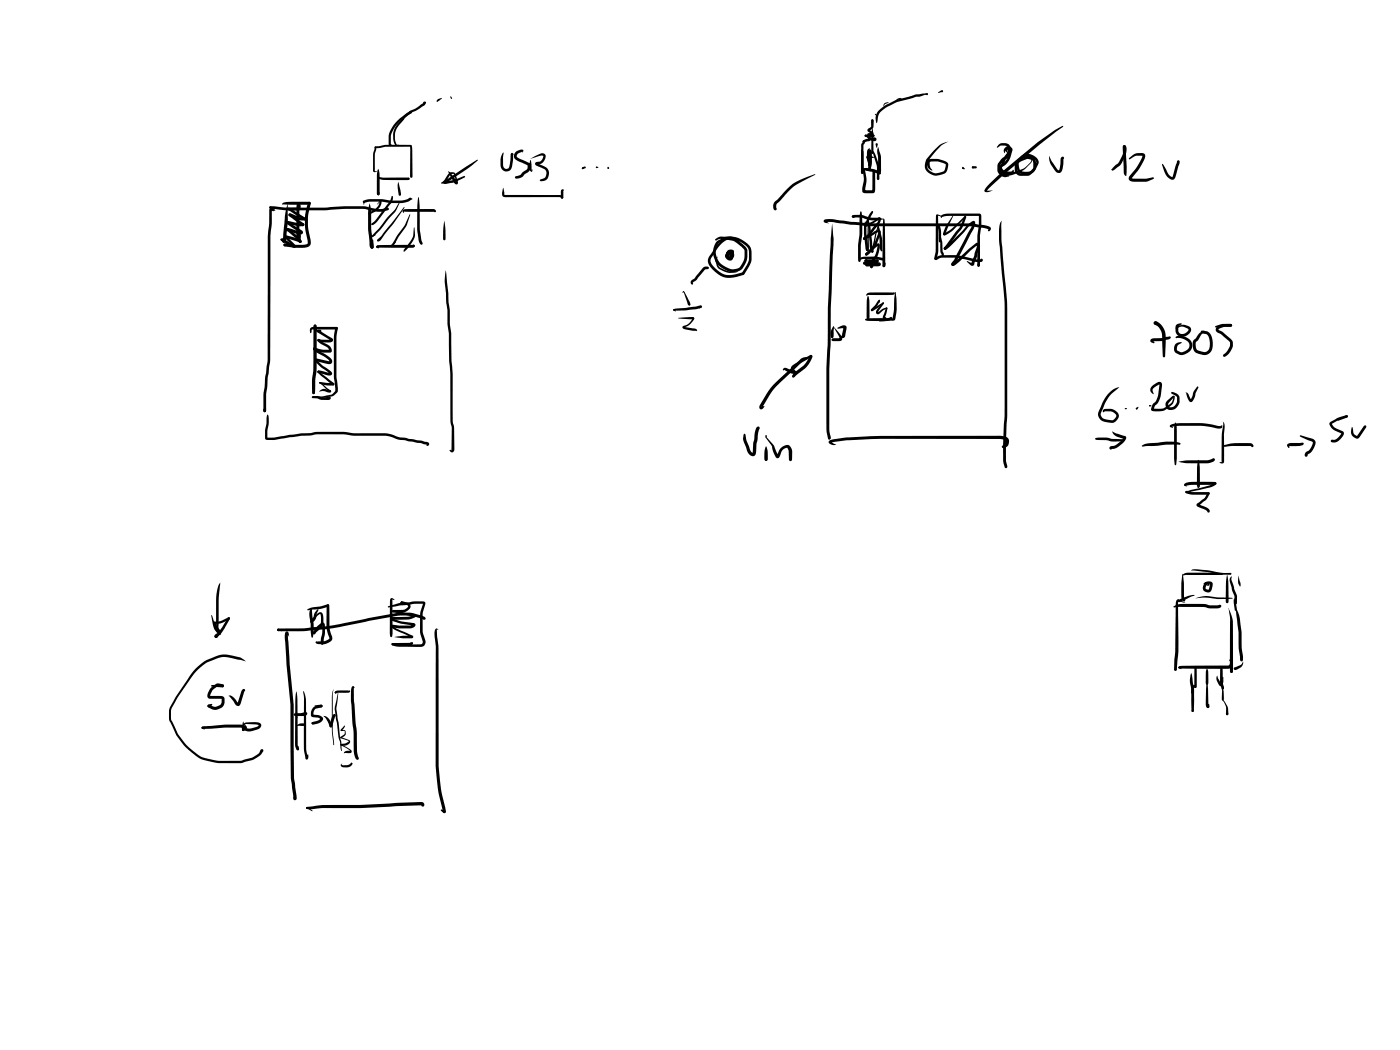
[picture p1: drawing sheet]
<svg xmlns="http://www.w3.org/2000/svg" width="285mm" height="214mm" viewBox="0 0 285 214" stroke-linecap="round" stroke-linejoin="round" font-family="sans-serif">
<g fill="#000">
<path d="M185.2 19.7l.7-.1-.5 .2zM191 18.8l.4-.3a.29 .29 0 0 1 .4-.2 .29 .29 0 0 1 .2 .4l-.9 .2zM76.4 29.8h.8a14.1 14.1 0 0 1 4.7-.3h1.7l.2 .2-.2 .2h-2.4a12.6 12.6 0 0 0-4.3 .3h-.5l-.2-.2zM76.4 29.8l.2 .2-.3 1.4v3.4l.5 .1-.5 .2-.4-.3 .1-3.2 .2-1.6zM76.9 36.1l.1 .1-.2 .1zM77.1 39.1l.2 .1-.1 .5-.2 .1-.2-.3zM76.8 36.1l6.4 .1 .2 .2-.2 .3h-3.1a6.1 6.1 0 0 1-3.2-.4zM77 34.4a7.1 7.1 0 0 1 .3 3.3v1.8l-.3 .3-.3-.3v-1.8a7.1 7.1 0 0 1 .3-3.3zM76.8 36.1l.5 .3-.5-.1zM80.8 24.7l2.4-1.9a.34 .34 0 0 1 .6-.3 .34 .34 0 0 1-.1 .6l-.1-.2 .2 .1-1.7 1.2a6.1 6.1 0 0 0-2.5 3.6v1.6l-.2 .1 .3-.2-.1 .3a.23 .23 0 0 1-.3 .1 .23 .23 0 0 1-.2-.3v-1.7l.2-.7 .6-1.2zM79.8 40l.1 .1zM81.1 37l.2 .6a3.3 3.3 0 0 1 .3 2.2l-.2 .1-.3-.3a5.7 5.7 0 0 1 0-2.6z"/>
<path d="M82.2 23.6l1.4-1.1 1-.4 1.5-1.1 .1-.2a.31 .31 0 0 1 .6 .1l-.4 .6-1.6 1-1 .4-.9 .7-1.4 1.6a3.7 3.7 0 0 0-.7 4.3l.3-.1-.3 .3a1.61 1.61 0 0 1-.8-1.8l.1-.9 .3-.9zM82.6 36.5l.6-.3 .2 .2-.2 .2h-.5zM83.4 29.7l.2-.2 .2 .1 .1 .8 .1 5.6-.3 .2-.2-.2zM91.3 34.9l1.1 1.1 .6 1-.2 .2-.1-.9-.4-.9-.6 .2-1 1.5-.1-.1 1.6-.3 2.3-.9 .2 .2-1.8 1-2 .4a.45 .45 0 0 1-.6-.2 .45 .45 0 0 1 .2-.6l.7-1.1a.88 .88 0 0 1 1.6 0l.1 .3a2.21 2.21 0 0 1 .3 1.6 .57 .57 0 0 1-.9-.5zM89.9 37.2l7.4-4.7v.2l-2 1.6-3.5 2.3-1.4 .8h-.5zM102.5 38.2l.3 1.5h11.2l.6 .3a.28 .28 0 0 1-.2 .4 .28 .28 0 0 1-.3-.2l-11-.1a.74 .74 0 0 1-.8-.3 .74 .74 0 0 1 0-.8zM102.4 31.1h.1l-.1 2.4a.67 .67 0 0 0 .4 .8 .67 .67 0 0 0 .9-.3l.3-2.6a.28 .28 0 0 1 .3-.3 .28 .28 0 0 1 .2 .4l-.2-.1h.2v.9l-.2 1.6a1.15 1.15 0 0 1-1.8 .8l-.4-.4-.2-.7a3.7 3.7 0 0 1 .5-2.5zM105 30.9l.3-.2a1.06 1.06 0 0 1 1.3-.1l-.3 .5v-.4v.2l-.9 .4a.46 .46 0 0 0 0 .8l2.4 1.1 .2 .3-.1 .2-.2 .1-2.1-.9a1.11 1.11 0 0 1-.9-.8 1.11 1.11 0 0 1 .3-1.2zM107.5 33.3h.4l.1 1.1a1.85 1.85 0 0 1-1.2 1.1l-.7 .7a.89 .89 0 0 1-1.3-.1l.1-.2 1.1-.3 .5-.6 .8-.5zM108 32.3l2.1-1a.74 .74 0 0 1 .9 .2 .74 .74 0 0 1 0 .9 1.5 1.5 0 0 1-1.6 1.1v-.2l1.7 .7a1.45 1.45 0 0 1 .6 1.7 1.24 1.24 0 0 1-1.8 1l1-.5 .3-.6a.94 .94 0 0 0-.3-1.1l-1.7-.8a.39 .39 0 0 1-.2-.5 .39 .39 0 0 1 .4-.2l.3-.1a1.23 1.23 0 0 0 .9-1.2h-.7zM108 32.6l.2 .9v1.2l.2 .1-.2 .2-.3-.2-.1-.4zM108.2 34.4l.2 .3-.2 .3-.1-.2z"/>
<path d="M123.7 34.1l.1-.2 .2 .3h-.2l.2-.1v.2l-.2 .1zM160.3 38.4a9.1 9.1 0 0 1 4.1-2.4l1.5-.5h.1l-1.8 1a12.2 12.2 0 0 0-5.4 4.5l-.7 .7v.7l-.2-.1 .3 .3-.1 .1a.51 .51 0 0 1-.6-.1 .51 .51 0 0 1-.1-.5l.3-1zM175.3 34.7l.9-.5 1.2 .2a3.4 3.4 0 0 1 2 .8l-.1 .3h-.3l-1.3-.5-1.6-.4zM175.3 30.5h.3l.2 .4v4.2l-.2 .3-.3-.3 .1-4.4zM175.7 28.6a.34 .34 0 0 1 .4 .2 .34 .34 0 0 1 0 .4l-.3 .3v5.6l-.2 .3-.3-.3v-5.6zM175.7 28.6l.7-.3 .4-.1v.2v-.4a.36 .36 0 0 1 .5 .3 .36 .36 0 0 1-.4 .5l-.6 .1a.42 .42 0 0 1-.7-.1zM176.1 27.5l.2 .1-.1-.2a.21 .21 0 0 1 .2 .1 .21 .21 0 0 1 0 .3l-.1-.2 .1 .2h-.3zM176.1 27.5l1.7-.1 .2 .2-.2 .3h-1.4l-.3-.1zM175.7 34.3h.5l.7 .4-.2 .1-.7-.2 .1-.1v.3a7.8 7.8 0 0 1 .1 4v.1l-.1-.2h1.7l-.2 .2v-4l.3-.2 .3 .2v3.4a.83 .83 0 0 1-.2 .9 .83 .83 0 0 1-1 .1h-.8a.64 .64 0 0 1-.6-.2 .64 .64 0 0 1 0-.7v-.2a6 6 0 0 0 0-3.7zM176.9 30.9l.1-.1 .3 .2v2.7l-.3 .2-.2-.2zM176.9 30.5h.4l.2 .4v2.5a1.15 1.15 0 0 1-.5 1.1l-.2-.2 .3-1.4v-1.8l-.2-.4zM176.1 27.5h.4l1 .7 .5 .1v.2a1.01 1.01 0 0 1-1.2-.3l.2-.2h1a.42 .42 0 0 1 .5 .4 .42 .42 0 0 1-.7 .3l-.6-.2-1.1-.7z"/>
<path d="M176.7 30.4l.3-.2 .1 .1-.1 .7a3.9 3.9 0 0 0 .2 2.2l.1 1.1-.3 .2-.2-.2v-1a4.2 4.2 0 0 1-.3-2.5zM176.9 30.5l.2-.1 .2 .3-.1 .2 .1 2.7-.3 .3-.2-.3v-2.6zM176.9 30.9h.3l.1 1-.2-.1h.3v.2a.33 .33 0 0 1-.4 .1 .33 .33 0 0 1-.3-.2zM177.5 30.8h.2l.1 .3-.2 .2-.2-.2zM177.6 30.6a8.1 8.1 0 0 1 1.4 4.9v.9l-.2 .3-.3-.3v-2.7zM177.6 26.1l.2 .9v3.1v1l-.2 .2-.2-.2v-.4zM177.7 27.4l.3 .1-.1 .3-.1-.2 .1 .2h-.3l.1-.4 .1 .2zM177.5 24.4h.3l.1 .1-.1 1.3-.2 .4-.5 .4v-.1l.4 .3a.42 .42 0 0 1 .4 .5 .42 .42 0 0 1-.5 .3h-.5l.1-.3 .8 .1 .2 .2-.2 .3h-.4a.5 .5 0 0 1-.6-.2 .5 .5 0 0 1 0-.6h.6v.1l-.4-.2-.4-.5 .1-.3 .7-.4zM177.5 24.4h.3l.1 .1-.3 1.1-.1-.2zM176.5 31.7l.2-.1 1.5 .4-1.5 .4-.2-.1-.2-.3zM178.1 23.2l.4 .2 .5-.7-.5 .8h-.2zM178.3 29.2h.4v.2l-.2 .7-.3-.7z"/>
<path d="M179 22.4a13 13 0 0 1 6.3-2.8l1.2-.4 1.4-.2 .8 .2-1.4 .5h-.8l-1.1 .4a13 13 0 0 0-5.6 2.3 3.4 3.4 0 0 0-1.3 2.7 2.12 2.12 0 0 1 .5-2.7zM178.8 29.9v.1a9.3 9.3 0 0 1 .4 5.4h-.3l-.1-.5v-2.9a3.1 3.1 0 0 1 0-2.1zM180 21.1l.6-.3h.3v.2a.78 .78 0 0 0-.9 .5v.3l-.1-.4zM182.5 20.3l.6-.3h.5l-1.3 .6zM190.3 30.5a4.3 4.3 0 0 1 2.8-1.7 6.6 6.6 0 0 0-3.1 2.6l-1 1.2-.2 .8a1.78 1.78 0 0 0 .8 1.7 1.78 1.78 0 0 0 1.9 0l.7-.3 .2-.5 .2-.8-.6-.3a4.4 4.4 0 0 0-2.5-.3l-.2 .2v.6l.2 .5 .3 .4v.1a1.32 1.32 0 0 1-1-1 1.32 1.32 0 0 1 .5-1.3l.3-.1a5.4 5.4 0 0 1 3 .6 .82 .82 0 0 1 .4 1.2l-.2 .8a2.57 2.57 0 0 1-4.5-1l.3-1.5zM201.5 37.4l2.5-2.4 7.3-6.1 3.5-2.5 1.5-.8 .2 .2a161 161 0 0 0-12 9.7l-3.1 2.8-.6 .7h-.3v-.5zM200.5 38.7l.7 .1h1l-1.2 .3a.34 .34 0 0 1-.4 0 .34 .34 0 0 1-.1-.4zM203.4 29.4a1.9 1.9 0 0 1 2.1 .1 2.66 2.66 0 0 1-.6 2.9l-.6 .3-.6 .8-.1 1.2a1.39 1.39 0 0 0 1.1 .9l.8 .2-.8 .3a1.74 1.74 0 0 1-1.6-1.4l.1-1.4 .8-1.1 .6-.3a1.94 1.94 0 0 0 .5-2l-.4-.2-.9-.1-.7 .5-.1-.2zM204.8 29.9a.72 .72 0 0 1 1 0 .72 .72 0 0 1 .1 1l-1 1.4-.9 1.8 .3 .5 .6 .3h1l.4-.4a.6 .6 0 0 1 .1 .7 .6 .6 0 0 1-.6 .3h-.8a1.48 1.48 0 0 1-1.4-1.7l.8-1.8 1-1.3v-.5l-.2 .1-.7 .8-.1-.6zM204.6 30.2l.4-.2h.7a.47 .47 0 0 1 .4 .7 5 5 0 0 1-1.2 2.7l-.3 .3a.84 .84 0 0 0-.6 1 .84 .84 0 0 0 1 .6 6.4 6.4 0 0 0 4.9-2.3 .41 .41 0 0 0 .1-.6 .41 .41 0 0 0-.4-.2l-2.1 1v.8l.3 .7a2.64 2.64 0 0 0 2.1 .1l.5-.5 .6-1.4-.7-.7-1.4-.5-.2-.3v-.1a1.3 1.3 0 0 1 1.3 .2 1.73 1.73 0 0 1 1.5 1.7l-.6 1.3a2.03 2.03 0 0 1-2.6 1l-.8-.3-.4-.6a1.62 1.62 0 0 1 .1-1.8l.6-.4 1.4-.5a.73 .73 0 0 1 .9 .3 .73 .73 0 0 1-.2 1 6.7 6.7 0 0 1-5.5 2.5 1.3 1.3 0 0 1-1-1.2 1.3 1.3 0 0 1 1-1.3l.7-1 .5-1.7h.1h-.7l.1-.1v.8l-.5-.7zM208.7 31.3h.4v.1l-.1 .6-.2-.1zM207.3 32.4l.8-.7a.84 .84 0 0 1 .7-.4 .84 .84 0 0 1 .7 .5l.6 .5-.9-.4a.55 .55 0 0 0-.9 .2l-1.1 1.3v1.4l.5 .5 1.6-.1 1.1-1-.1-1.3-.4-.4-2.1-.4v-.1l.4-.1a3.1 3.1 0 0 1 2.2 .2l.4 .4 .1 .6v1l-.2 .5-1.2 1.1-1.7 .1a1.26 1.26 0 0 1-1.2-1.2l.1-1.2z"/>
<path d="M213.6 31.7l.6 1.2 1.3 1.8h.1l.2-.5 .2-2a.35 .35 0 0 1 .3-.3 .35 .35 0 0 1 .4 .3l-.2 .2a3.8 3.8 0 0 1-.4 2.6 .81 .81 0 0 1-1.3-.3 4.1 4.1 0 0 1-1.2-3zM226.5 34.4l.1 .1-.1 .2-.2-.1zM228.7 29.6a.61 .61 0 0 1 .6 .2 .61 .61 0 0 1 .1 .7l-.3 1.3-.8 1.6-1.4 1.2-.4 .1-.2-.2 .2-.2 1.2-1.1 .6-1.2a2.39 2.39 0 0 0 .4-2zM226.5 34.4l.1 .1-.1 .2-.2-.2zM228.7 29.6l.2-.1 .3 .3 .2 4.1v1.8l-.2 .1-.2-.2-.2-.4-.2-5.2zM229.9 32.2l1.3-.9 1.5-.1 .3 .1 .2 .3-.3 1a13.8 13.8 0 0 1-2.5 3.7l.4 .1a9.4 9.4 0 0 0 3.9-.3l.3 .2-.2 .1a5.7 5.7 0 0 1-4 .6l-.5-.1a.62 .62 0 0 1-.3-1l1.4-1.7 1.2-2.5h-1.3l-1.3 .8-.2-.2zM236.6 33.5l.2-.1 1.2 2.2 .7 .5 1-3.4a.44 .44 0 0 1 .5 .2 .44 .44 0 0 1-.1 .6l-.7 2.2a.83 .83 0 0 1-.6 .9 .83 .83 0 0 1-.9-.4l-.7-.9zM54.9 42.1l.9-.1 2.4 .3h7.9l4-.3h4.3a6.1 6.1 0 0 0 4.3 .3l.4 .1 .1 .2-.3 .2a4.8 4.8 0 0 1-2.6 .2l-2.3-.5h-3.8l-4.1 .3h-8l-3-.3-.3-.2zM54.9 42.5l.4-.1 .5 .4-.1 .2-.6-.2 .2-.1v2.8l-.2 2.6-.1 25.3-.8 6.7v3.5l-.3 .3-.3-.3a16.4 16.4 0 0 1 .2-4.5l.2-2.2 .5-3.5v-25.3l.3-2.6zM54.9 42.1l.3-.1 .7 .6 .1 .3-1-.4-.2-.2zM57.5 41.4l.2-.1a21.6 21.6 0 0 1 5.3-.2l.3 .3-.3 .3h-5.6zM57.2 48.6h.3l.6 .2 2 1.2 .1 .2a.69 .69 0 0 1-1.1-.1l-1.9-1.1z"/>
<path d="M57.5 48.5h.4l.2 .6-.1 .2a.48 .48 0 0 1-.6-.2 .48 .48 0 0 1 .1-.6zM57.2 48.6h.2l.5 .4-.2 .1-.5-.1zM57.9 49.6l.5 .1-.3 .4h-.3l-.1-.2zM57.9 48.1l.2-.1h.2l.1 .3-.3 .2-.2-.1zM58.1 48l2.6 .6 .5 .3 .2 .3a.51 .51 0 0 1-.8 0l-2.6-.8-.1-.2zM58.2 46.6l.3-.2 .2 .1 .1 .3-.3 .2-.2-.1zM58.4 45l3.3 .5 .3 .3-.3 .3-1.1-.1-2.3-.5v-.2zM58.3 45.1l.2-.1 .3 .2 2.4 1.6a.53 .53 0 0 1 .5 .6 .53 .53 0 0 1-.8 .3l-2.6-.8v-.4a1.38 1.38 0 0 1 1.4 .2l1.5 .4-.1 .3-2.7-1.8-.1-.2zM58.6 41.4v3.3l-.3 3.9a.6 .6 0 0 1-.7 .7l-.1-.2 .1-.3 .1-1.3a24.1 24.1 0 0 1 .9-6.1zM58.5 42.4l2.3-.1-.2 .1v-.5l.1 .1-.2-.3 .1-.2a.59 .59 0 0 1 .6 .2 .59 .59 0 0 1 0 .7l-.1 .3-.3 .1h-2.1l-.2-.1zM58.8 43.5h.4l1.8 .7 1.2 .2a.47 .47 0 0 1-.2 .5 .47 .47 0 0 1-.6 0l-.6-.1-1.8-.8h.2l-.4-.1zM57.9 48l.4 .1 1.6 1.6a.33 .33 0 0 1 .3 .4 .33 .33 0 0 1-.5 .2l-1.8-1.9z"/>
<path d="M59.7 50l.4-.1v.4h-.4zM58.3 46.5l.2-.1 .4 .2 1.8 1.6 .7 .8-.1 .4h-.4l-.6-.8-1.4-1.2a.76 .76 0 0 1-.6-.9zM60.6 41.4l.4 .1 .1 .2-.2 .3-.4-.1v-.2zM60.5 41.5l.3-.1 .2 .3v6.5l-.2-.1-.2 .1 .1-.6 .2-.1 .3 .3v.5a.43 .43 0 0 1-.5 .4 .43 .43 0 0 1-.3-.5v-6.1zM60.7 47.6h.4l.1 .2v1l-.3 .3-.3-.3zM58.8 43.5h.4l.1 .2-.1-.1 2.6 1.9 .2 .2-.1 .2h-.5l-2.5-1.9-.2-.2zM58.5 42.4h.6l2.9 1.8 .2 .3v.3l-.4-.1-3.3-2zM62.8 41.1l.4 .1 .1 .2a13.7 13.7 0 0 0 0 7.9l-.3 .8-.8 .3a11.5 11.5 0 0 1-4.4-.3v-.5h.2a10.2 10.2 0 0 0 4.3 .2l.4-.3a18.7 18.7 0 0 1-.5-6.1zM74 40.9a12.5 12.5 0 0 1 5.8-.1h2.2l1.6-.6 .4 .2-.6 .5a9.2 9.2 0 0 1-5.7 .2h-.8a5.9 5.9 0 0 0-2.6 .2h-.4v-.2zM73.9 40.9h.2l.2 .2-.2 .6zM75.3 41.4a10.2 10.2 0 0 1 .3 4l.2 4.6 .3 .3-.1 .2a.65 .65 0 0 1-.7-.2 .65 .65 0 0 1-.1-.7l-.3-4.2a10.2 10.2 0 0 1 .4-4zM75.7 48.8l.1-.1 .2 .1 .1 1.2a.36 .36 0 0 1-.1 .5 .36 .36 0 0 1-.5-.2z"/>
<path d="M75.6 45.5l.7-.3 .1 .1-.6 .5-.2-.1zM75.7 50l.3 .1 .1 .2-.3 .3-.3-.1-.1-.2zM75.7 48l.7-.3 .1 .1-.6 .4zM76.6 50.2l.2-.2 .3 .3-.3 .2zM76.7 50.1l.5-.2h7.2a.37 .37 0 0 1 0 .4 .37 .37 0 0 1-.4 .1l-7.2 .1-.2-.3zM77.4 40.8l.2 .2-.9 .7zM76.9 48.7l.8-.5-.8 .9-.1-.1zM76.8 49l.1-.2 .2 .2-.1 .2zM76.7 50.1l.1-.1 .5 .4-.5 .1-.2-.2zM77.4 40.9l.1-.1 .2 .1-.2 .2zM77.5 40.8a1.38 1.38 0 0 1-.5 1.8l-.6 .4-1.2 .8-.3-.2 .4-.4 .8-.4a3.7 3.7 0 0 0 1.4-2zM79.8 40l.1 .1-.3 .1z"/>
<path d="M79.7 49.8l.9-.6-.6 .9h-.1zM79.9 49.8h.1l-.1 .1 .1-.1v.1l-.1 .2h-.1l.1-.2-.1 .2-.1-.2zM79.8 40l.1-.1a1.26 1.26 0 0 1-.3 1.6l-2.6 3.3a2.08 2.08 0 0 1-1.2 1l-.2-.1 .1-.2 .8-.7 2.8-3.7zM81.3 41.1h.2l-1 2-1.4 1.5a14 14 0 0 1-3.3 3.6l-.1-.1 .2-.3 4.5-5.1zM82.1 42.8v-.1a29.8 29.8 0 0 1 6.2-.1h.1a.31 .31 0 0 1 .3 .2 .31 .31 0 0 1-.2 .4l-6.2-.2v.4l-.3-.3zM82.2 42.2l.2 .1-2.3 3.3-2.5 3.2a.46 .46 0 0 1-.8 .2l.5-.4zM83.4 43.7l.1 .1-.7 2.1-1.6 2.2-.9 1.6-.4 .4-.2-.2 1.2-2 1.4-2zM84 49.8l.4 .1v.4h-.4zM84.3 46.3l.2 1a3 3 0 0 1-1 2.6l-1.2 1.4-.1-.3 .3-.6a6.3 6.3 0 0 0 1.6-2.5zM85.2 40.2l.2 .6v2.2a20.3 20.3 0 0 0 .4 6l.3 .5-.1 .3h-.2l-.3-.1-.2-.4a28.2 28.2 0 0 1-.2-9.1zM90.5 44.9l.2 3v.8l-.2 .2-.3-.2v-.8zM90.7 55.1l.6 4.5v1.9l.3 1.5v2.9l.3 1.9v5.7l.3 2.6v10a5.8 5.8 0 0 1 .3 2.8v2.6a.5 .5 0 0 1-.4 .6 .5 .5 0 0 1-.6-.4l.1-.1 .4 .1v-2.8a7.5 7.5 0 0 0-.3-3.2v-9.6l-.3-2.6v-5.6l-.3-2v-2.8l-.3-1.5v-1.9a11.6 11.6 0 0 1-.1-4.6z"/>
<path d="M114.3 38.7l.3-.2 .2 .3-.2 .2 .1 1.2-.3 .3-.2-.3zM139.2 59.5h.2l1 2 .1 .7-.2 .1-.2-.2zM144 54.5l.2-.1 .2 .1-.2 .2zM143.1 54.6l.3-.3a.84 .84 0 0 1 1 .2l-.2 .3-.7 .1-1.7 2.1-.7 .5v.4a.49 .49 0 0 1-.5-.5 .49 .49 0 0 1 .4-.5l.5-.3zM145.7 52.5l.3-.1v-.2l-.1 .7 .4 1.2 .3 .4a5.1 5.1 0 0 0 2.9 .8l.7-.1-.4 .3a3.9 3.9 0 0 1-3.1-.6 1.3 1.3 0 0 1-.8-1.1l-.3-.8zM148.1 51.1a.75 .75 0 0 1 .7-.3 .75 .75 0 0 1 .6 .5l-.2 .6a.41 .41 0 0 1-.3 .5 .41 .41 0 0 1-.5-.4v-.4l.4 .4 .2-.7a.57 .57 0 0 0-.6 .1 .57 .57 0 0 0 0 .7l.1 .1h.3l.2-.3-.3-.3-.4 .2a.42 .42 0 0 0 0 .5 .42 .42 0 0 0 .4 .2v-.6h-.5l.2-.1-.1 .3a.39 .39 0 0 1-.5-.3 .39 .39 0 0 1 .3-.5l1 .2 .1 1a.81 .81 0 0 1-.8 .5 .81 .81 0 0 1-.7-.6 .91 .91 0 0 1 .9-1.3 .91 .91 0 0 1 .7 1.4 .92 .92 0 0 1-1.3 0 .92 .92 0 0 1 0-1.3zM146.3 49.5a2.91 2.91 0 0 1 4.1-.8h-.6a3.5 3.5 0 0 0-3.7 1.9l-1.1 1.6a1.31 1.31 0 0 0 .2 2 4.1 4.1 0 0 0 5.2 1.5l.9-.3 .3 .3-.2 .3a5.6 5.6 0 0 1-4.5 .3 4.7 4.7 0 0 1-2.8-3.3l.3-.8zM145.6 48.7l.7-.4 .6-.1a5.4 5.4 0 0 1 4.9 2.1l.4 .6a4.7 4.7 0 0 1-1 3.7 2.64 2.64 0 0 1-3 .6 3.8 3.8 0 0 1-2.2-6.1l1.3-.7a4.7 4.7 0 0 1 5.6 2.4 5.3 5.3 0 0 1-1.6 5.2l-.2-.1v-.4a6.2 6.2 0 0 0 1.4-2.7l-.1-1.9a4.3 4.3 0 0 0-4.8-2l-1 .5a2.93 2.93 0 0 0 .6 4.6 2.89 2.89 0 0 0 3 .7l.4-.3a3.8 3.8 0 0 0 1-2.2l-.1-1.4-1.9-1.6-2.9-.6-1 .4-.1-.2zM167.7 44.9a2.98 2.98 0 0 1 2.5-.2 58.3 58.3 0 0 0 9.2 .8h16.2a10.9 10.9 0 0 1 3.7 .2 2.86 2.86 0 0 1 2.4 .7v.4l-.4 .3-.2-.2 .2-.3-2.1-.3a10.5 10.5 0 0 0-3.6-.2h-16.2a49.9 49.9 0 0 1-9.7-.9h-1.6l.1-.2 .6 .5-.7-.1a.39 .39 0 0 1-.4-.5zM169.4 45.5l.3 2.9a928.7 928.7 0 0 0-.9 39.1l.3 1.6-.1 .3h-.3l-.4-1.3a247.7 247.7 0 0 1 .2-17.5 314.6 314.6 0 0 1 .6-21.7zM173.5 43.9a5.2 5.2 0 0 1 3.6 .4h2.1l.8 .2 .1 .2 .1 9.4v-.1v.3l-.2 .1-.3-.3 .1-9.4a6.5 6.5 0 0 1-4.2-.3l-2-.1zM173.5 43.9h.2l.4 .4h-.5z"/>
<path d="M175 52.6l.8-.3a10.4 10.4 0 0 1 3.9 .2l.4 .3-.4 .3a11.2 11.2 0 0 0-3.7-.4 .6 .6 0 0 0-.8 .3l-.1 .3a.33 .33 0 0 1-.3-.3 .33 .33 0 0 1 .2-.4zM175.1 43.1l.2-.1a14.4 14.4 0 0 1 .2 4.8l-.2 2.1v2.8l-.1 .5-.2 .1-.2-.1-.1-.5v-2.9l.3-2.1v-3.7zM175.9 48.3l2.4-1.3a.62 .62 0 0 1 .9-.1 .62 .62 0 0 1 0 .9 7.4 7.4 0 0 1-2.5 4.1l-.2 .1h-.3v-.4l.3-.2a7 7 0 0 0 2.2-3.7l.1-.5-2.7 1.6h-.3l-.1-.2zM176.2 51.5l1.8-1.5 .6-.4h.3l.1 .2-.2 .2-2.4 2.1-.3-.3zM175.8 48.4h.4v.4l-.4-.1zM176.1 45.1h.1a6.5 6.5 0 0 1 .2 2.8l.4 3.2a.42 .42 0 0 1-.6-.5l-.3-3.2zM176.1 52.9l2.4-.1 .3 .1 .1 .2-.3 .3h-2.3l-.3-.3zM176 45.8h.3l-.1-.1 2.2-1.1a.52 .52 0 0 1 .8-.2l-1.2 .9-1.4 .8a.35 .35 0 0 1-.4 .1 .35 .35 0 0 1-.2-.4zM176.7 45l.2 .1v5.3v.6l-.3 .1-.2-.2 .1-.5zM176.3 52.9h.3l.1 .2-.3 .6-.2-.6zM176.3 53.8l1.7-.1v.2l-.5 .2a1.2 1.2 0 0 1-1.2 0zM176.1 52.9l.3-.1 .3 .3a.38 .38 0 0 1-.3 .3 .38 .38 0 0 1-.4-.3z"/>
<path d="M176.5 50.7h.3l-.1 .4h-.3zM176.7 45l.1 .2zM176.6 45.1l.2-.1a2.01 2.01 0 0 1 .5 1.6l.3 3.7 .2 .8a.28 .28 0 0 1-.3 .3 .28 .28 0 0 1-.2-.4zM177.4 54l.3-.1 .1 .2-.4 .5-.2-.2zM177.5 43.1l.1-.1 .2 .1-.5 .7zM178.6 46.2l.2-.2 .1 .2-.4 1.4-.7 3.7-.2 .1-.2-.3zM177.5 43.1l.1-.1 .2 .3-1.5 2.8-.1 .1-.3-.2 .1-.3 1-2zM178.7 46l.3 .2-.1 .1-.3-.1zM178.4 52.9l.2-.1 .3 .2-.1 .3-.2 .1-.2-.2zM175.8 53.3l.5-.1 1.4 .2 .9-.5a.38 .38 0 0 1 .2 .4 .38 .38 0 0 1-.3 .3l-1 .3-1.3-.2-.1-.3h2.7a.44 .44 0 0 1 .5 .5 .44 .44 0 0 1-.6 .3h-2.3l-.2-.2 .2-.3h2.5v.2h-2.8a.34 .34 0 0 1-.4-.2 .34 .34 0 0 1 .1-.4zM178.6 49.6h.3l.1 .4h-.3zM178.6 46.2l.2-.2 .1 .1a9.9 9.9 0 0 1 .7 4.4l.1 .5-.2 .2-.4-.7-.1-2z"/>
<path d="M178.7 49.7h.3a3 3 0 0 1-.4 2.6l-.7 1-.1 1-.4 .3-.2-.3 .4-1.5a3.6 3.6 0 0 0 1.1-2.6zM178.8 44.4l.2-.2a.93 .93 0 0 1-.1 1.5l-2 2.6-.9 .5h-.2a.7 .7 0 0 1 .6-.8l2.3-2.9 .2-.5zM179.9 53.6l.2-.2 .2 .3-.1 .6-.2 .1-.3-.3zM182.2 59.5l.1-.1a13.4 13.4 0 0 1-.1 5.7 1.42 1.42 0 0 1-1.3 .2l-1.3 .1h-.6l2.8-.6-.1 .1 .3-1.7zM190.3 52.5l1.5-.5a17.7 17.7 0 0 1 7 .8h.9l-.1 .1 .2-.2h.2a.41 .41 0 0 1 0 .5 .41 .41 0 0 1-.4 .2l-.9-.1a16.8 16.8 0 0 0-6.4-.8l-1.2 .2a.53 .53 0 0 1-.9 0zM190.7 45.7a.54 .54 0 0 1 .8 .6l.1 1v1.8l-.2 .3-.3-.3v-2.2l-.2-1zM191.3 47.2l.5 2.1 .1 1.9 .3 .4a.26 .26 0 0 1-.1 .4 .26 .26 0 0 1-.4-.1l-.2-.7-.1-1.8-.2-1.3zM191.6 43.9l.1-.1a3.9 3.9 0 0 1 2.5-.3h5.2l.3 .2 .1 2.3-.3 2v6l-.3 .3-.2-.3v-6.1l.3-1.9v-2.1l.1 .1h-6.5l-1.1 .2-.1 .2-.2-.2zM190.7 43.7h.3l.7 .3h-.8l.1-.1v7.2l-.2 1.6-.3 .2-.3-.2 .3-1.6zM192.3 50.3l.8-.6 2.6-2.5a7.2 7.2 0 0 1 2.2-2.1 .42 .42 0 0 1 .5-.1 .42 .42 0 0 1 .1 .6l-.2 .9-3.4 6.6-.7 1h-.2a.41 .41 0 0 1-.3-.3 .41 .41 0 0 1 .1-.4l.5-.6 3.5-6.5 .3-1 .1 .1-.1 .1a6.3 6.3 0 0 0-2 2l-3.2 3.1-.4 .3-.3-.1-.1-.2zM192.1 47.5l.4-.1a10.2 10.2 0 0 0 3.3-2.7l.6-.7 .3 .2-.7 .7a10.1 10.1 0 0 1-3.5 3h-.4zM192.2 50.4h.4v.4h-.4z"/>
<path d="M193.8 53.6l1.2-.8 3.6-3.2a.59 .59 0 0 1 .7 .1 .59 .59 0 0 1 .1 .7l-1 3.2a.46 .46 0 0 1-.2 .5 .46 .46 0 0 1-.5-.1l-.9-.8 .1-.1 1.1 .5-.2 .1 1.1-3.4-.1-.4h.2l-4.3 3.9-.7 .4-.2-.1zM194 43.9l.1 .2-1 1.9-.7 1.9h-.2l-.2-.3 .6-1.6zM193.8 53.6h.4l.1 .2-.1 .3h-.4l-.1-.3zM196.5 44l.2 .2-.2 .2-.2-.2zM196.3 44.1l.2-.1 .2 .3a5.6 5.6 0 0 1-1.5 3l-2.3 3.1-.5 .5-.2-.1a.63 .63 0 0 1 .4-.8l2.7-3.6zM199 53.7l.3 .2 .2 .2-.1 .2-.3-.1zM199.1 53.9h.3v.4l-.3-.1zM203.9 44.9v1.9a88.7 88.7 0 0 0 .9 11.6l.3 4.5v22.1a57.6 57.6 0 0 0-.3 9l.3 1-.3 .3-.3-.2-.3-1.3a55.2 55.2 0 0 1 .3-8.8l.1-20.5a169.6 169.6 0 0 0-1.2-15.3 8.5 8.5 0 0 1 .3-3.9zM63.2 66.8l.5-.2h4.8l.3 .2-.3 .3h-4.9l-.3 .7-.2-.5zM63.8 77.7l.1 .1 .2 2.2-.2 .3-.3-.3zM63.8 70.9l.2-.2 .2 .1v.4l-.2 .1-.2-.1zM64.7 69.1l.2-.1 .7 .6 1.1 .6a1.25 1.25 0 0 1 .8 1.5l-1.8 .1-1.9-.6v-.4l.3-.1 1.6 .5h1.5l-.2 .2-.4-.7-1.5-.8-.5-.5z"/>
<path d="M64 73.2l.3-.2 .1 .1 .1 .3-.3 .1h-.1zM63.8 70.8h.2l3.1 1.9a.75 .75 0 0 1 .6 .7 .75 .75 0 0 1-.5 .7l-3.1-.6-.1-.2 .1-.3h.3l2.7 .5-1-.8-2.1-1.2-.3-.4zM63.9 66.2l.2-.1 .3 .3v1.3l-.5-1.2zM63.9 66.2h.5l.1 .8a69.1 69.1 0 0 1-.3 10.1l-.1 2.9-.2 .3-.3-.3v-3.3a83.8 83.8 0 0 0 .2-10.3zM64.6 75.6l.4-.1 .1 .3-.4 .1zM64.7 69.1h.4v.3l-.2 .1h-.2zM64.5 67.2l.7-.1 .2 .3-.2 .3h-.5l-.2-.1zM64.1 73.1h.3l1.2 1.2 .9 .6a1.58 1.58 0 0 1 1.1 1.2l-.3 .3h-.6l-2-.5-.1-.2 .2-.2a3.8 3.8 0 0 1 2.1 .4h.3l-.1 .1a12.3 12.3 0 0 1-3.1-2.6zM64.5 67.2h.4l2.6 1.6a.53 .53 0 0 1 .2 .7 .53 .53 0 0 1-.7 .2h-1.4l-.9-.2a.34 .34 0 0 1 .2-.5 .34 .34 0 0 1 .4 .1h2v.2l-2.7-1.7zM65 79.7a1.7 1.7 0 0 1 2.1-.2l.3 .1a.65 .65 0 0 1-1.1 .1zM65 77.9l.1-.1 2.7 .2 .3 .2-.2 .3h-1.2l-1.5-.3zM65 77.8h.1l.2 .2-.2 .1z"/>
<path d="M67 79.6l.3-.1 .1 .3-.3 .1zM65.1 77.8l2.1 1.6a.21 .21 0 0 1 .2 .3 .21 .21 0 0 1-.2 .2l-2.2-2zM64.7 75.5l.3 .1 3 2.4v.4h-.3l-2.3-1.9-.7-.7zM68.4 66.6h.3l.1 .5a15.7 15.7 0 0 0-.3 5 38.2 38.2 0 0 0 .3 7.4l-.2 .5-1 .7-2 .3-1.9 .1-.2-.2 .2-.2h1.9l1.8-.3 .8-.8 .1-.2a64.5 64.5 0 0 1-.2-11.9zM137.1 63l.1-.1 .1 .3-.1 .1zM137.2 63l4.3-.6 1.1-.2 .3 .3v.1h-.3l.1 .1-.9 .2-2.2 .3h-2.4l-.1-.1zM137.1 63.1l.2-.1 .3 .3-.1 .1zM138.1 64.7l3-.2 .3 .3-.3 .2zM139 66.4l1.3-.6 .6-.8 .1-.4 .3 .1a2.93 2.93 0 0 1-1.5 1.8l-.5 .2v-.2l2.2 .4 .5 .4-.2 .1-2.4-.4a.41 .41 0 0 1-.4-.1 .41 .41 0 0 1 0-.5zM142.5 62.3l.2-.1 .2 .3-.5 .3-.1-.1zM159.6 75l.5-.1 2.1 .8a.34 .34 0 0 1-.1 .4 .34 .34 0 0 1-.4 .1l-.8-.2-1.1-.7-.3 .1-.1-.1zM161.2 74.5l3.7-2.2h.4v.4l-3.9 2.2 .8 .8v.4h-.4l-.7-1v-.3z"/>
<path d="M161.8 75.7h.4v.4h-.4zM157.6 78.2l5.1-4.8a1.98 1.98 0 0 1 1.6-.7h.7l-1.4 .6-4.7 4.5a17.2 17.2 0 0 0-3.6 5h-.3l.5-.1a.5 .5 0 0 1-.5 .6 .5 .5 0 0 1-.3-.8 18.6 18.6 0 0 1 2.9-4.3zM164.9 72.3h.2l.3 .2a4.9 4.9 0 0 1-1.5 2.5l-2.4 1.9a.51 .51 0 0 1-.2-.5 .51 .51 0 0 1 .4-.4l2-1.7 1.2-1.7zM169.4 68.1h.1l.2 .5-.3 .2-.2-.2zM169.7 66.5l1.8 2.2a.56 .56 0 0 1-.7 .8h-1.2l-.3-.3 .3-.3h1.4l-.1 .1-.1-.5zM169.6 66.4l.2 .1-.1 1.1a1.2 1.2 0 0 1-.3 1.2 1.26 1.26 0 0 1-.2-1.5zM170.5 66.8l.7-.4a.66 .66 0 0 1 .9-.1 .66 .66 0 0 1 .2 .8l-.4 1.6a.36 .36 0 0 1-.4 .1 .36 .36 0 0 1-.2-.4l.2-.1 .2-1.6 .2 .1-1.3 .1zM176.3 64.9l4.2-.1 .9-.3 .2 .1a.69 .69 0 0 1-.8 .7h-4.2l-.5-.2zM176.5 59.8l.7-.2h4.6l.2-.1 .2 .2-.1 .2-.4 .1h-4.8l-.5 .2-.1-.1zM176.6 60.4l.1-.1a13.2 13.2 0 0 1 .2 4.8l-.2 .1-.2-.3v-3.8zM176.3 64.9l1 .5-1-.2-.2-.1zM177.5 62.9l2.3-1.4 .2 .2-2.4 1.6-.3-.1z"/>
<path d="M177.4 63h.3v.3h-.3zM178.9 61.2l.2-.2 .1 .1-.1 .5zM178.8 61.1l.3-.1 .1 .2-.6 1.1-.9 .9-.3 .1-.1-.3 .9-1zM179.7 61.6l.1-.1 .2 .3-1.3 1.8 1.2-.8 .6-.2 .2 .1-1.4 1a.5 .5 0 0 1-.8 .2 .5 .5 0 0 1 0-.8zM180.4 62.7l.1-.1 .2 .2-.2 1-.4 .7a.28 .28 0 0 1 .4 .4 .27 .27 0 0 1-.5 .1l-.2-.2-.1-.3zM225.8 80.1a3.6 3.6 0 0 1 2.1-1.3 8.5 8.5 0 0 0-3.5 4.8l-.2 .3a1 1 0 0 0 .8 1.5l1.2 .1a.93 .93 0 0 0 1-.7l.1-.1a1.22 1.22 0 0 0-1.1-.9h-1.3l-.2 .2-.2-.2 .1-.3 .3-.2 1.2-.1a1.52 1.52 0 0 1 1.6 1.9 1.45 1.45 0 0 1-1.6 1l-.9-.1a1.72 1.72 0 0 1-1.5-1.1 1.72 1.72 0 0 1 .3-1.9l.7-1.4zM234.3 69.1l.4-.2 1.8-.1 1.2-.2a.54 .54 0 0 1 .7 .1l-.4 .4-1.2 .3-2.1 .1v-.2l.4 .5-.2 .1-.5-.2a.37 .37 0 0 1-.1-.6zM235 65.6a.85 .85 0 0 1 1.2 .3l.7 .9a3.6 3.6 0 0 1 .4 2.1l-.1 3.6-.2 .3-.3-.3-.1-3.6a2.86 2.86 0 0 0-1.4-2.8h.2l-.4-.1zM235 65.5l.2-.1 .3 .1v.5v-.3l.3 .5h-.6a.4 .4 0 0 1-.2-.7zM239.4 68.6a2.26 2.26 0 0 1 3.3 2.1 2.35 2.35 0 0 1-2.6 1.5l-.4-.2a1.25 1.25 0 0 1-.7-1.2 1.25 1.25 0 0 1 .9-1.1l.6-.1 .1 .2-.6 .3a1.01 1.01 0 0 0-.3 1.2l.6 .4a1.46 1.46 0 0 0 1.8-1.8 2.61 2.61 0 0 0-2.6-1l-.2-.2zM239.5 66.2l.9-.4 .2 .1-.7 .6v1a1.1 1.1 0 0 0 1.2 .4 1.1 1.1 0 0 0 .8-.9l-1.2-.5-1.2 .4-.1-.1 1.3-.7 .6 .1 .8 .3a.97 .97 0 0 1-.3 1.7 1.45 1.45 0 0 1-1.6 .3 1.45 1.45 0 0 1-.9-1.4zM241.4 80l.4 .1 .8 1.3h-.2l.6-1.5 .9-1.2 .1 .2-.6 1.1a2.4 2.4 0 0 1-.9 1.9l-.5-.4z"/>
<path d="M244.5 67.4h.7a1.53 1.53 0 0 1 1.6 1.4 2.85 2.85 0 0 1-.4 3l-.9 .5-1.4-.2a1.83 1.83 0 0 1-.8-3.1l.2-.2a2.66 2.66 0 0 1 1.7-1.5l.1 .2-.7 .6-.7 1.1a1.3 1.3 0 0 0 .1 2.2l1.1 .3a1.06 1.06 0 0 0 1.1-.9 2.59 2.59 0 0 0-.4-2.7l-1.1-.3-.2-.2zM247.5 66.4l1.5-.5h1.6l.3 .3-.3 .3h-1.9l-1.2 .2-.1-.2zM247.8 66.6l1.3-.6h1.7v.4l-.2 .1-1.4 .1-.9 .3-.2 .2 .9 .6 1.6 1.3 .4 .5a2.86 2.86 0 0 1-1.2 2.9l-.5 .3-.3-.3 .8-.8a2.2 2.2 0 0 0 .6-1.8l-1.7-1.7-.6-.3a.71 .71 0 0 1-.3-1.2zM53.8 83.2l.3 .5-.2 .2-.2-.1-.1-.5zM54.5 84.4a3.3 3.3 0 0 1 .1 2.3l-.2 .9v1.6v-.1h1.4l3.1-.6 2.4-.3h1.9l1.2-.3 6.1 .1a13.4 13.4 0 0 0 4.1 .2h3.9l1.6 .4a5.1 5.1 0 0 0 2.6 .6l4.1 .8a.44 .44 0 0 1 .6 .3 .44 .44 0 0 1-.4 .5l-.2-.1 .2-.3-.1 .2-4.4-1a8.9 8.9 0 0 1-3.3-.8l-4.6-.1a17.2 17.2 0 0 1-4.7-.3h-5.5l-1.2 .3h-1.9l-2.3 .3-3.2 .6-1.6-.1a.68 .68 0 0 1-.2-.9l.3-3.6zM63.7 80.7l3.2 .2-.1 .1 .2 .2-.4-.1v-.2a.4 .4 0 0 1 .5-.2 .4 .4 0 0 1 .2 .5 .4 .4 0 0 1-.5 .2h-1.3l-.9-.3h-.9l-.2-.2zM151.4 88.5l.2-.2 .2 .2 .2 1.3 .8 2 .5 .4-.1 .1 .1-2 .3-.8a4.5 4.5 0 0 1 .5-2.5l.3-.2 .3 .4-.3 1-.4 3.2a1.18 1.18 0 0 1-.6 1.5 1.51 1.51 0 0 1-1.4-1.3v-.4a3.6 3.6 0 0 1-.6-2.7zM155.8 93.1h.3l.2 .5-.3 .3-.3-.3zM156 90.8a4.4 4.4 0 0 1 .2 3l-.2 .1a.8 .8 0 0 1-.4-1l.1-1.2zM155.9 89h.2l1.5 1.8 .9 2h-.3a2.6 2.6 0 0 1 2.1-2.2 1.24 1.24 0 0 1 1 1.3v1.7l-.4 .3-.3-.3v-1.8l-.3-.6a1.6 1.6 0 0 0-1.5 1.6 .48 .48 0 0 1-.4 .5 .48 .48 0 0 1-.5-.3l-.6-1.3-.1-.8zM168.7 88.5l.1-.2 .2 .2 .1 .7-.3 .3-.2-.3zM168.8 89.8l1.4-.4a82.8 82.8 0 0 1 14.9-.7h18.5l1 .2a1.21 1.21 0 0 1 .8 1.3 1.21 1.21 0 0 1-1.1 1h-.3l-.1-.2 .5-.4a.6 .6 0 0 0 .3-.5 .6 .6 0 0 0-.2-.6l-.9-.1h-18.5a87.5 87.5 0 0 0-14.8 .5l-1.1 .3v-.3l.5 .4 .6 .2-1 .1a.59 .59 0 0 1-.5-.8z"/>
<path d="M223.1 89.2l.1-.1a5.2 5.2 0 0 1 2.9 .2l2.4 .1 .2 .2-.2 .2-2.1 .1-1.1-.3-2.1-.1-.2-.2zM223 89.3l.1-.1 .5 .1-.5 .2zM226.4 87.9l2.5 .9a.54 .54 0 0 1 .4 .4 .54 .54 0 0 1-.3 .5l-1.7 1.5-.9 .2 .1-.1-.3 .2h-.2a.56 .56 0 0 1 .1-.6 .56 .56 0 0 1 .6-.1l1.5-1 .5-.7 .2 .3-.2-.1a2.67 2.67 0 0 1-2.3-1.4zM232.6 90.7l1-.4 2-.1a10.8 10.8 0 0 1 4.6 0l.2 .2-.2 .2-2.7-.1-4.9 .4-.1-.1zM234.5 83.2h.3a3.4 3.4 0 0 0 3.6-1.1l.4-.6v-.7l.3-.2a1.99 1.99 0 0 1-.6 1.9 3.6 3.6 0 0 1-4 1.1zM234.6 78.6l.8-.6a.71 .71 0 0 1 1-.1 .71 .71 0 0 1 .1 1l-.1 1.4a3.7 3.7 0 0 1-1.3 2.5l-.3 .8-.1 .1-.3-.2a1.72 1.72 0 0 1 .7-1.6l.7-1.3 .2-2.3-1.3 .9v.3l.2 .8a.95 .95 0 0 1-.7-.8 .95 .95 0 0 1 .4-.9zM238.3 86.5a4.5 4.5 0 0 1 2.4-.4 23.7 23.7 0 0 1 7.6 .6l.2 .1a.18 .18 0 0 1 .1-.2 .18 .18 0 0 1 .2 .2l.1 .2-.3 .2a3.1 3.1 0 0 1-2-.2 36.1 36.1 0 0 0-8-.1l-.2 .1-.2-.2zM238.4 86.6l.4 .5-.6-.2zM238.4 80l.4-.2 1.1 .6 .3 .5v.9a1.77 1.77 0 0 1-2.5 1.5 1.17 1.17 0 0 1-.1-1.7l1-.9 .4-.1 .2 .2-1.2 1.2a.59 .59 0 0 0 .2 .9l.8-.2 .6-.9v-1zM239.3 86.1h.1a43.2 43.2 0 0 1 .1 8.5l-.2 .2-.1-.2-.2-2.7a22.9 22.9 0 0 1 .3-5.8zM239.9 94l1.7-.3h4.2l.9-.2a.47 .47 0 0 1 .7 .1 1.8 1.8 0 0 1-1.8 .7h-4zM241.2 98.5l.2-.1a9.1 9.1 0 0 1 3.8-.3h2.2l.3 .3-.3 .3h-.7a19.5 19.5 0 0 0-5 .1h-.2l-.2 .2-.2-.2z"/>
<path d="M241.3 98.6l.4 .4-.6-.2zM241.4 100l1.3 .2h3.3l.3 .3-.3 .2h-1.3a7.1 7.1 0 0 1-3.1-.3l-.3-.2zM244 93.6a19.4 19.4 0 0 1 .3 5.5 .25 .25 0 0 1-.3 .3 .25 .25 0 0 1-.2-.3h.2l-.3-.1v-.9a13.3 13.3 0 0 1 .3-4.5zM241.5 100l4.6-1.1 1.1-.6-.1 .1 .3-.3a.4 .4 0 0 1 .2 .5 .4 .4 0 0 1-.4 .3l-.7 .3-4.7 1.2-.4-.1zM249 85.8a1.26 1.26 0 0 1 .3 1.2l-.1 1.5v5.5a.49 .49 0 0 1-.4 .4 .49 .49 0 0 1-.5-.3l.5-.1-.1-1.2a22.7 22.7 0 0 1 .4-6.3zM249.2 90.6a17.7 17.7 0 0 1 5.6-.3l.2 .1a.36 .36 0 0 1 .2 .3 .36 .36 0 0 1-.2 .4l-.4-.3h-3.8l-1.5 .2-.2-.2zM262.1 90.4l.8-.2 2.3-.1 .3 .3-.2 .2-.8 .2h-2v-.1l.1 .4-.2 .1-.3-.4zM264.6 88.8l.2-.2 2.4 .7 .5 .3a2.3 2.3 0 0 1-1.1 2.8l-.3 .1-.2 .4a.42 .42 0 0 1-.5-.2 .42 .42 0 0 1 .2-.5 2.55 2.55 0 0 0 1.5-2.1zM272.3 85.4l1.8-.8 .3 .2-.2 .3-1.8 .6-.2-.2zM270.8 86l1.6-.9 1.7-.6 .2 .1v.3l-1.7 .6-1.4 .8 .6 .8 1.6 .7a.63 .63 0 0 1 0 1l-.7 .8-.8 .5a.86 .86 0 0 1-1-.3l.3-.3 .9-.1 1-1.1-1-.5a1.82 1.82 0 0 1-1.4-1.7zM275.2 87h.2l.2 1.3 .7 .5 1.4-2.1h.4l.1 .3-1.5 2.1a1.17 1.17 0 0 1-1.6-1.1zM44.8 118.6l-.3 3.4v5.1l-.1 1.6-.1 .1-.2-.1-.1-4a14.1 14.1 0 0 1 .6-5.7z"/>
<path d="M240.7 117.1a1.76 1.76 0 0 1 1.5-.5h6.6l.2 .2-.2 .2-7.3 .1-.7 .1zM240.8 116.8l.2 1.7 .1 2.9 .1 .5a.28 .28 0 0 1 .1 .4 .28 .28 0 0 1-.5-.1l-.1-.1a12.5 12.5 0 0 1 .1-5.3zM241.4 100h.2l.2 .1-.1 .3h-.1l-.3-.1zM242.6 116l1-.1 2.5 .2a10.6 10.6 0 0 0 4.5 .5l.2 .2-.2 .2h-.9a10.2 10.2 0 0 1-3.9-.5l-2.8-.3-.5 .1zM245.1 118.7a1.13 1.13 0 0 1 1.8 .2l-.2 1a.97 .97 0 0 1-1.5 .5 .97 .97 0 0 1 0-1.6 .53 .53 0 0 1 .7-.2 .53 .53 0 0 1 .3 .6h-.4l.1-.2-.1 .1a.48 .48 0 0 0-.3 .7l.6 .3 .3-1.2-.6-.1-.6 .2-.2-.1zM245.8 100.3l.3-.1 .2 .3-.6 1.1-1.6 1.3v-.2l1.5 .6a.6 .6 0 0 1 .6 .4 .6 .6 0 0 1-.1 .7l-.7-.6-1.5-.6a.45 .45 0 0 1-.3-.5 .45 .45 0 0 1 .5-.4l1.1-.9zM249.8 117.1l.3 1.3v2.8v1.3l-.2 .3-.3-.3v-4.1zM250.7 117.4h.1v.8l1.1 3.1-.1 1.5-.2 .3-.2-.3-.1-1.4-.9-2.9a1.01 1.01 0 0 1 .3-1.1zM252.2 117.1l.4 1.6v.6l-.1 .1-.1-.1a2.37 2.37 0 0 1-.2-2.2zM43.1 139.5l2.2-.2 .3 .3-.3 .4-2.2-.2-.2-.2zM43 125.3h.2l.8 2.5 .9 1v.4h-.1a3.1 3.1 0 0 1-1.6-2.6zM43.5 126.6h.2a4.6 4.6 0 0 0 2.9-.9l.2 .2a3.3 3.3 0 0 1-3.3 1z"/>
<path d="M43.8 129.4l.5-.2a.42 .42 0 0 1 .1 .4 .42 .42 0 0 1-.4 .3l-.2-.1zM43.8 129.4l.3-.1 .2 .3-.1 .2-.4 .1-.1-.3zM43.5 126.6l.4 .1 .2 .7 .7 .9a.56 .56 0 0 1 0 .9h-.2l-.3-.8-.6-.9zM43 140l.7-.5a1.42 1.42 0 0 1 1.8-.1l.1 .2-.1 .3h-.2l-1-.2-.8 .6-.7 1.4h2.3a.73 .73 0 0 1 .6 1l-.2 1-.5 .4a1.9 1.9 0 0 1-1.9 .3l-.7-.4-.2-.3 .1-.2h.3l1.3 .4 .9-.3 .3-.4v-.9h-1.3a1.82 1.82 0 0 1-1.4-.2 1.79 1.79 0 0 1 .5-2zM46.4 125.8l.4-.1v.3l-1.1 2-1 1.3-.4 .3-.1-.1v.3l-.2 .1-.3-.2v-.4l1-.8zM39.9 136a9.2 9.2 0 0 1 6.2-2.7l2.8 .5 1.2 .9-2.9-.7a4.6 4.6 0 0 0-3.9 .4 9.5 9.5 0 0 0-4.9 4.3l-2.2 3.3-1.4 2.5 .1 2.1 1.4 2.9a13.6 13.6 0 0 0 5 4.7l.4 .1a11.9 11.9 0 0 0 4.8 .6h2.5l1-.3a4.6 4.6 0 0 0 2.7-1.2l.3-.7 .3-.2 .2 .1 .1 .3-.3 .5-.8 .7a7.5 7.5 0 0 1-2.9 1.1l-.6 .2h-2.5a12.8 12.8 0 0 1-5.5-.8 14.1 14.1 0 0 1-5.1-4.9l-1.4-3v-2.4l1.3-2.5 3.1-4.5zM56.5 128a68.4 68.4 0 0 0 13.4-1.1l9.7-1.9a13.2 13.2 0 0 1 4.5-.2l2.4 .8 .2 .3-.1 .2-.3 .1-2.6-.9-2.6 .1-11.1 2.1a44.7 44.7 0 0 1-7.3 .9l-6 .1-.3-.3zM56.5 128h.3l.6 .5-.9-.1zM58.2 128.7a.45 .45 0 0 1 .5 0 .45 .45 0 0 1 .1 .5l.1 .5-.5-.7h.2l.4 6.4 .8 8 .1 15 .5 3.7v.5l-.3 .3-.4-.3-.5-4.2-.1-14.9-.8-8.1-.3-5.5zM62.6 124.1l.8-.4 1.8-.2 1.5-.5 .3 .1v.2a2.49 2.49 0 0 1-1.8 .7l-2.5 .3zM63.9 125.6l.6-.6a.69 .69 0 0 1 .8-.3 .69 .69 0 0 1 .5 .7l.1 1.1-.2 1-1.7 1.7a.49 .49 0 0 1-.3-.5 .49 .49 0 0 1 .4-.4l1.1-1.1 .1-2-.1-.2-.3 .2-1.2 1.4-.3 .2-.1-.1-.1-.3zM63.3 126.4h.3v.3h-.3z"/>
<path d="M63.3 124l.3-.1v1.6a10.6 10.6 0 0 1 .1 4.2l-.1 .2-.2-.2-.1-2.6-.3-1.8v-.8zM64.5 127.6a1.37 1.37 0 0 1 1.4-.8l.2 .5a5.8 5.8 0 0 1-.1 2.6l-.2 1.3h-.4a4.7 4.7 0 0 1 .2-2.4l.1-1.6a2.9 2.9 0 0 0-1.5 1.8l-.2 .2-.3-.3zM64.6 124.1h.3l-.4 .8a1.83 1.83 0 0 1-1 1.9l-.3-.2 .1-.3a2.51 2.51 0 0 0 .8-1.5zM66.6 123.1h.4v.2l.1 4.5 .6 2.3-.5 .5-.8 .5h-1.8l-.3-.3 .1-.3 .2 .2 1.4-.1 1.1-.6-.6-2.1zM79 123.4l2.2-.6 2.2-.2a4.3 4.3 0 0 1 3.2 .1v.4a7.2 7.2 0 0 0-.5 3.9v1.7l.5 1.7a1.01 1.01 0 0 1-1 1.3h-4.6l-1.1-.3-.2-.2 .2-.3 1.4 .3h4.3a.48 .48 0 0 0 .4-.7 11.8 11.8 0 0 1 0-7.3l.1-.4 .1 .1h-1.9l-2.8 .4-2.4 .4-.2-.1zM79.6 129.2l.2 .3-.2 .2-.2-.2zM79.5 125.9l.3-.2 .2 .1v.3l-.2 .2-.2-.1zM79.6 125.8l.5-.2h3l1.4-.5a.32 .32 0 0 1 .2 .3 .32 .32 0 0 1-.3 .3l-1.3 .4-3.3 .1-.3-.2zM79.6 125.8l.2-.1 1.9 .8 2.3 .3a.52 .52 0 0 1 .6 .6 .52 .52 0 0 1-.6 .5h-2.8l-1.5-.2v-.4l.3-.1 1.3 .2h2.2l.6-.2v.2l-2.5-.4-1.5-.5-.5-.3zM79.8 131l3.9-.1 .2-.1 .2 .2-.2 .3-.4 .1h-3.6l-.1-.1zM79.9 124.3l2-.1a1.39 1.39 0 0 0 1.2-.7l-.2-.3-1.1-.3-.3-.2 .3-.3 1 .3a.85 .85 0 0 1 .8 .7 .85 .85 0 0 1-.6 .9l-.9 .4h-2l-.2-.1zM79.6 121.8h.3l.4 .3h-.5l.1 7-.1 .4-.2 .2-.2-.2v-.4v-6.6z"/>
<path d="M80.2 129.7l2-.3h1.7l.2 .3-.1 .2-.7 .1zM81.6 122.6l.4-.1v.3l-.2 .2-.2-.1zM81.6 122.5h.2l.2 .1a.27 .27 0 0 1 .1 .4 .27 .27 0 0 1-.3 .1l-.2-.3zM83.7 129.6l.4-.1v.3l-.2 .1h-.2zM79.7 127.3h.3l.8 .7 3.2 1.4 .1 .2v.2l-.2 .1-3.7-1.8a.64 .64 0 0 1-.5-.8zM83.5 130.8h.5l.1 .1-.2 .2zM84.3 125.2l.2-.1 .2 .1-.1 .3-.1 .1-.3-.1zM79.9 124.3l.4-.1 3 .8 1.2 .1 .2 .2-.3 .3-4.4-.9-.2-.3zM88.7 128.1l.3-.1 .3 .2h-.4l.4 3.6v24.3a42 42 0 0 0 1.5 9.1l-.3 .4-.4-.4a39.9 39.9 0 0 1-1.4-9.1v-24.5l-.1-1.4a2.95 2.95 0 0 1 .1-2.1zM238.9 123.5a4.3 4.3 0 0 1 3.2-.5h1.3a4.6 4.6 0 0 1 2.6 .2h1.9a.51 .51 0 0 1 .8 .2l-.2 .3-.6 .2h-1.7l-1.2-.3h-4.8l-1.2 .1zM239.3 135.6h.1l.2 .7-.3 .3-.2-.3zM239.9 122.2l.3 .1v.2l-.4-.1z"/>
<path d="M239.9 122.2l2.1-.9 .9-.2 .3 .1-3.1 1.4-.3-.1zM239.9 135.9l.2-.2 .2 .2-.2 .2zM240 135.7l1-.1 9-.1a.69 .69 0 0 0 .3-1.1 .41 .41 0 0 1 .6 .2 1.03 1.03 0 0 1-.9 1.6l-9.9-.1-.2-.1zM239.6 122.1l.3-.1 .2 .1-.2 .4v.9a92.8 92.8 0 0 1-.3 12.9l-.3 .3-.2-.3 .2-3.7 .1-9.7zM240.1 135.7l.5 .5-.7-.2zM239.9 122.2l.6 .1 .9 .4-1-.2-.4 .1-.2-.2zM242.5 137l.6 3.2v.8l-.3 .3-.3-.3v-.8a4.9 4.9 0 0 1 0-3.2zM242.6 139.6l.2-.2 .2 .3 .1 .3v4.7l-.3 .3-.2-.3zM243.4 135.6l.2 .1-.2 .5-.1-.5zM243.4 121.8a5.7 5.7 0 0 1 3.1-.4l1.4 .2 3 .1v.2a19 19 0 0 1-5.1-.2zM243.3 135.8l.1-.2 .2 .4 .1 3.8a.35 .35 0 0 1-.3 .3 .35 .35 0 0 1-.4-.1l-.4-.4 .2-.2 .5 .2-.1 .2zM245.7 139.1l.2 .2-.1 .2-.2-.2z"/>
<path d="M245.8 136.1a2.79 2.79 0 0 1 .2 2.1v.9l-.2 .4-.3-.4v-.9a2.79 2.79 0 0 1 .3-2.1zM245.6 139.2l.2-.1 .1 .1-.2 .1zM245.6 139.2l.2-.1 .1 .1 .1 4.5 .2 .2a.42 .42 0 0 1-.5 .1 .42 .42 0 0 1-.2-.5zM247.8 137.6l.8 1.6a5.8 5.8 0 0 1 .6 3.2l.8 1.7 .1 1.3-.2 .2-.3-.2v-1.5l-.4-.9-.4-.5v-1.9l-.1-.6-.1-.3-.3-.1-.3-.4a1.63 1.63 0 0 1-.2-1.6zM248.8 138l.2-.1a1.56 1.56 0 0 1-.3 1.6l-.3-.2 .4-.7zM248.7 135.6a3.5 3.5 0 0 1 .3 2.4v1.2l-.1-.1v.2l-.2 .2-.3-.3v-1.2a3.5 3.5 0 0 1 .3-2.4zM248.8 138l.2-.1 .1 .1-.2 .7 .3 1.1a.3 .3 0 0 1-.1 .5 .3 .3 0 0 1-.4-.4l-.2-1.1zM250.1 123.9a8.4 8.4 0 0 1 .9 5.1v7.7l-.3 .3-.3-.3 .1-10.7zM250.5 136.2l.5 .4-.1 .3-.2 .1-.3-.2zM251.3 121.8l.5 2v.4l-.2 .2-.2-.2-.2-1.4zM251.6 123.9a5.9 5.9 0 0 1 1 3.4l.2 1.7a16.6 16.6 0 0 0 .3 4.7v.7l-.3 .3-.3-.3v-.7a17.1 17.1 0 0 1-.3-4.9zM251.2 135.9l1.5-.5 .4-.7a1.17 1.17 0 0 1-.6 1.3l-.6 .3a.38 .38 0 0 1-.5 .1 .38 .38 0 0 1-.2-.5z"/>
<path d="M41 148.1l.3-.1 .1 .3-.2 .1zM41.1 148l4.6-.5h3.2l1.3 .4 .1 .2-.3 .3-1.1-.3h-3.1l-4.3 .3-.4-.1zM41.2 148l.5 .4-.1 .1-.5-.2zM42.4 143.5l.7-.2 .1 .1-.7 .6-.3-.3zM46.6 141.7v-.1a2.34 2.34 0 0 1 1.8 1.5v.1l.7-2.4 .2-.4 .4-.1 .2 .2-.2 .3-.7 2.4a.62 .62 0 0 1-.5 .5 .62 .62 0 0 1-.7-.4zM49.7 147.3l.5-.2 2-.1a.75 .75 0 0 1 1 .6 .75 .75 0 0 1-.7 .9l-1.8 .4-1.2-.3v-.4l.2-.1 1.3 .2 1.3-.3 .4-.3-.5-.2-2.1-.1-.4 .3v1.1h-.3v-.9zM49.4 148.4l.1 .2-.1-.2h.3v.4l-.2-.2 .2 .2h-.4zM49.5 147l.2 .4a1.25 1.25 0 0 1-.2 1.5 1.25 1.25 0 0 1-.1-1.5zM49.8 147.5h.1a.5 .5 0 0 1 .3 .4 .5 .5 0 0 1-.2 .5l-.3-.3zM59.9 145.3l2.2-.2 .1 .3-.8-.1 .2-.2 .6-.1a.42 .42 0 0 1 .3 .5 .42 .42 0 0 1-.6 .3h-1.7l-.3-.2zM60.6 147.6l.6-.3 .7 .1 .2-.2 .1 .2v.2l-.3 .2h-1.6zM60.5 151.9l.1-.1 .2 .1 .1 .6-.3 .3-.2-.3z"/>
<path d="M60.3 140.8l.3 1.5v9.6a.56 .56 0 0 1 0 .9l-.2-.2-.3-.9v-9.4zM59.9 145.3a.27 .27 0 0 1 .3 0 .27 .27 0 0 1 .1 .3l.4 .5-.5-.3a.27 .27 0 0 1-.3-.2 .27 .27 0 0 1 0-.3zM61.7 140.8h.2l.4 1.6v10.1l.3 1.9-.2-.1 .3-.7 .1 .7a.31 .31 0 0 1-.4 .4 .31 .31 0 0 1-.2-.5l-.3-1.7v-5.4a26.7 26.7 0 0 0-.2-6.3zM63.5 147.1h.3v.3h-.3zM63.5 147.1h.6l-.4 .4-.2-.2zM64.1 143.6l1.3-.1 .3 .2-.1 .2-.3 .1-1.2-.1-.1-.2zM63.8 144l1.5-.5 .3 .1 .1 .2-.2 .2-1.1 .3a1.21 1.21 0 0 0-.6 1.3l-.1-.1 1.1 .1a.82 .82 0 0 1 .8 1.1l-.7 .6-1.3 .2-.2-.3 .1-.1 1.8-.7-.6-.3-.8-.1a.63 .63 0 0 1-.6-.3 .63 .63 0 0 1 0-.6zM65.9 145.8a1.9 1.9 0 0 1 1.7 1.8v.4l-.2 .1-.3-.2a4.4 4.4 0 0 0-1.2-2.1zM67.9 145.4h.2a.5 .5 0 0 1 .1 .7l-.6 1.8-.2 .2-.2-.1-.1-.2 .4-1.6zM67.9 140.2l-.2 1.1v2a45.2 45.2 0 0 0 .3 8.4h-.1a27.6 27.6 0 0 1-.3-7.4 9.7 9.7 0 0 1 .2-3.6zM68.2 140.8l.8-.2 2 .1 .2-.2 .1 .2-.4 .3-2.1 .1-.5 .1-.2-.2zM68.2 140.9l.3-.2 .2 .1-.4 .4-.2-.2z"/>
<path d="M68.8 141.1l-.3 3.3 .7 5.6 .3 1.1 .1 1.8a.49 .49 0 0 1-.3-.7l-1.2-7.8zM69.4 148.7l.1-.1 .7 .1 .2 .7-.2 .4-.8 .5-.1-.2 .9-.7v-.4l-.1-.2h-.6zM70.1 147.7l.1 .1v.2l-.7 .8-.1-.2zM69.4 148.7l.1-.2 .2 .2-.2 .1zM69.4 150l1.6 .6a.54 .54 0 0 1 .3 .6 .54 .54 0 0 1-.6 .5h-.2a1.36 1.36 0 0 1-1.2-.1l.1-.1 1-.2 .7-.4-1.8-.6-.1-.1zM69.4 155.6l.3-.2-.1 .3 .1 .1h1l.9-.6 .2 .2a1.19 1.19 0 0 1-1.2 .9l-.7-.1a.44 .44 0 0 1-.4-.1 .44 .44 0 0 1-.1-.5zM69.4 151.5l1.8 1a.44 .44 0 0 1 .4 .3 .44 .44 0 0 1-.3 .5l-1.3 .1 .3-.4 1-.1v.1l-.5-.5-1.5-.7v-.2zM71.7 139.8l.2-.1 .2 .2v2.6l.6 7.8a9.3 9.3 0 0 0 .2 3.7l.2 .4-.3 .3-.5-.4a6.3 6.3 0 0 1-.3-3.1v-2.1l-.6-6.6 .1-2.1zM71.8 139.7l.4 .2-.3 .3-.2-.1zM242.8 139.6h.1l.2 1.4-.3 .3-.2-.3zM242.7 144.5l.1-.2 .2 .2v.4h-.3zM245.9 143.4l.2-.1 .1 .2a.4 .4 0 0 1 0 .4 .4 .4 0 0 1-.4 .2z"/>
<path d="M245.9 143.7h.3v.2l-.2 .3-.2-.1-.1-.2zM248.9 139.7h.1l.2 .4a.2 .2 0 0 1-.2 .2 .2 .2 0 0 1-.2-.2zM248.8 140h.3l-.1 .1 .1-.2v.4h-.3l.2-.2-.1 .2zM249.8 144.8l.2 .1 .1 .5-.2 .2-.3-.2zM59.9 161.6l.2-.2 .1 .2 .2 1-.3 .3-.4-.3zM62.4 164.4l.8-.2a20.5 20.5 0 0 1 5.1-.3 98.6 98.6 0 0 0 12.3-.4l5.2-.2 .4 .1a.41 .41 0 0 1 .2 .5 .41 .41 0 0 1-.5 .3l-.2-.3-6.1 .3a106.1 106.1 0 0 1-12.3 .3h-1.8l-2.3 .3-.8-.1zM62.4 164.4h.4l.8 .7-1.2-.4zM89.7 164.9l.2-.1 .7 .3v.4h-.3zM90.3 165h.4l.1 .3-.2 .2h-.4v-.2z"/>
<circle cx="77" cy="39.5" r=".26"/>
<circle cx="177" cy="34.3" r=".23"/>
<circle cx="57.8" cy="49.1" r=".32"/>
<circle cx="58.6" cy="45.3" r=".29"/>
<circle cx="61.1" cy="49.2" r=".3"/>
<circle cx="61.7" cy="45.7" r=".29"/>
<circle cx="62" cy="44.6" r=".29"/>
<circle cx="177.6" cy="51.2" r=".23"/>
<circle cx="53.9" cy="83.7" r=".26"/>
<circle cx="274.2" cy="84.8" r=".23"/>
<circle cx="65.4" cy="143.8" r=".27"/>
</g>
<g fill="#000">
<path d="M91.6 19.7h.3z" fill-rule="evenodd"/>
<path d="M91.7 19.7l.3 .3-.1 .2z" fill-rule="evenodd"/>
<path d="M188.4 19.1l.3-.2 .3 .3-.3 .2z" fill-rule="evenodd"/>
<path d="M89.2 20.2l.3 .1-.4 .4-.2-.2z" fill-rule="evenodd"/>
<path d="M88.9 20.6l.1-.1 .1 .1-.1 .2z" fill-rule="evenodd"/>
<path d="M89.2 20.2l.8-.2-.7 .5-.2-.2z" fill-rule="evenodd"/>
<path d="M118.6 34.1l.1-.1 .2 .2-.1 .2-.2 .1-.1-.2z" fill-rule="evenodd"/>
<path d="M118.5 34.2l.2 .2-.2 .1-.1-.1z" fill-rule="evenodd"/>
<path d="M118.6 34l.5-.1 .2 .2-.6 .3-.2-.2z" fill-rule="evenodd"/>
<path d="M121.5 33.9l.1 .2-.1 .1-.2-.1z" fill-rule="evenodd"/>
<path d="M121.5 33.9l.3 .1v.1l-.3 .1-.2-.1z" fill-rule="evenodd"/>
<path d="M196 33.9l.2 .2-.2 .1-.1-.1z" fill-rule="evenodd"/>
<path d="M196 34l.4 .3-.1 .2-.3-.1-.2-.2z" fill-rule="evenodd"/>
<path d="M195.9 34.1l.3 .1-.2 .2-.2-.2z" fill-rule="evenodd"/>
<path d="M197.9 33.9l.8-.1 .2 .3-.2 .2h-.6l-.2-.1z" fill-rule="evenodd"/>
<path d="M139.1 59.3l.2 .1-.2 .2-.1-.1z" fill-rule="evenodd"/>
<path d="M139.1 59.3l.3 .1v.2h-.2z" fill-rule="evenodd"/>
<path d="M148.1 51.2v.2z" fill-rule="evenodd"/>
<path d="M156 88.6l.1 .2-.1 .1-.2-.1z" fill-rule="evenodd"/>
<path d="M156 88.6l.1 .2-.1 .3-.2-.3z" fill-rule="evenodd"/>
<path d="M229.1 83.1l.1 .1-.1 .1-.1-.1z" fill-rule="evenodd"/>
<path d="M229.1 83.1h.2v.2h-.2z" fill-rule="evenodd"/>
<path d="M229.2 83.1l.3 .1-.3 .1z" fill-rule="evenodd"/>
<path d="M231.3 83.1l.4-.3 .1 .1-.3 .5-.3-.2z" fill-rule="evenodd"/>
<path d="M231.4 83l.2 .2-.2 .2-.2-.2z" fill-rule="evenodd"/>
<path d="M234.1 82.5l.3 .1v.1l-.3 .1-.2-.2z" fill-rule="evenodd"/>
<path d="M234.1 82.5l.3 .2-.3 .1-.2-.2z" fill-rule="evenodd"/>
<path d="M250.1 123.8v.1z" fill-rule="evenodd"/>
<circle cx="188.4" cy="19.2" r=".09"/>
<circle cx="198.1" cy="34.1" r=".22"/>
<circle cx="139" cy="59.5" r=".07"/>
</g>
</svg>
